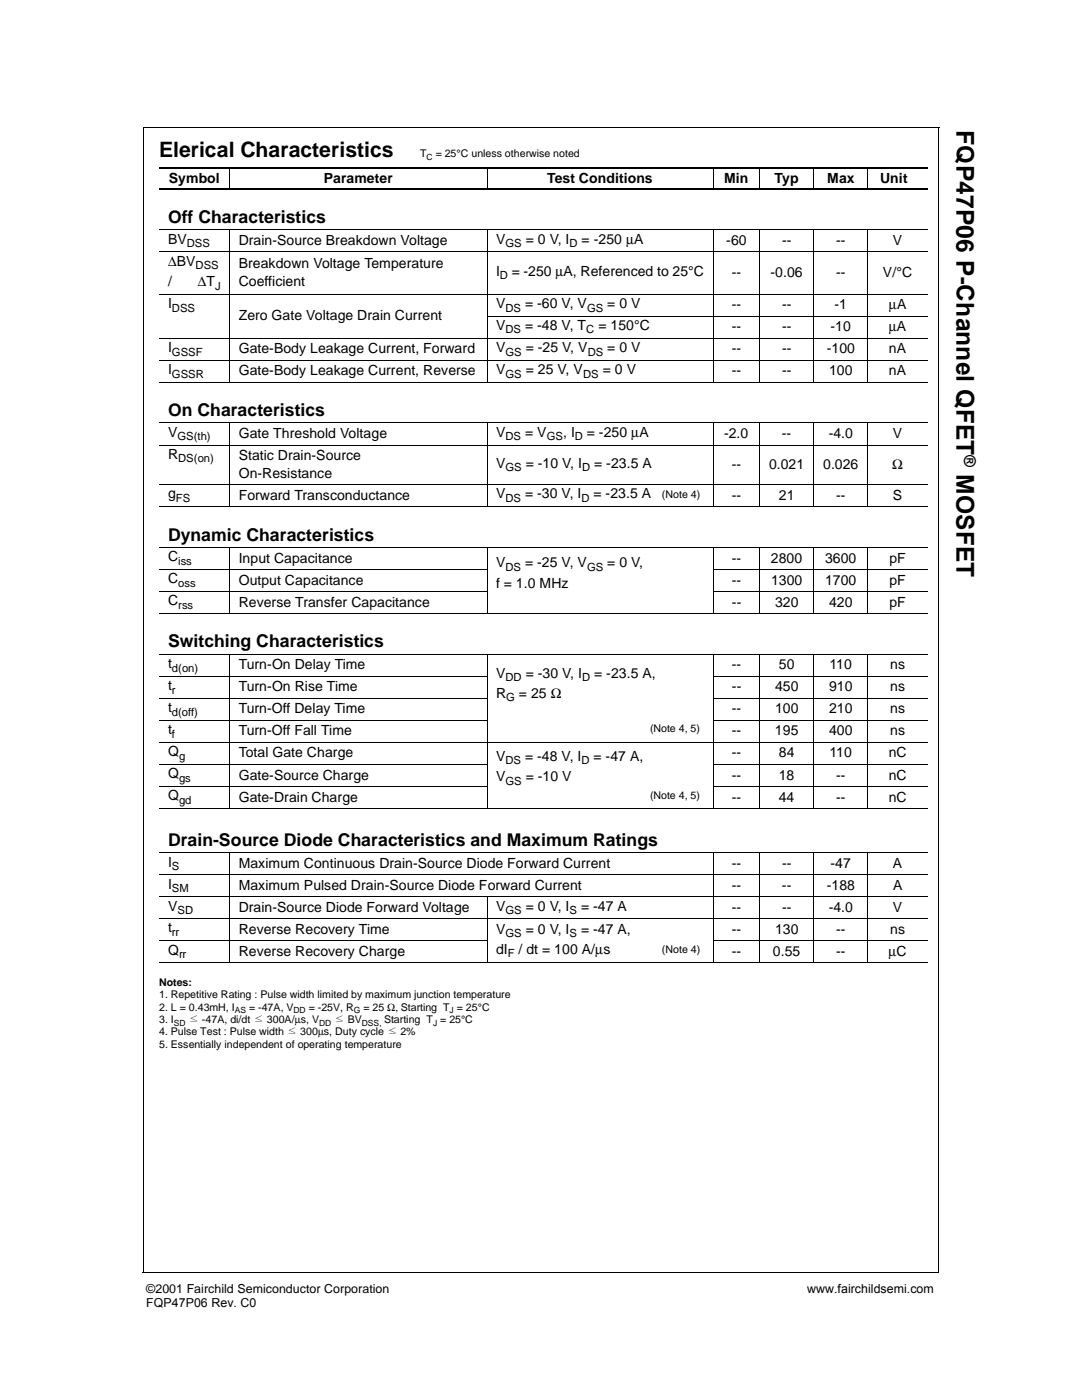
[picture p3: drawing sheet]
<svg xmlns="http://www.w3.org/2000/svg" width="216mm" height="279mm" viewBox="0 0 216 279" stroke-linecap="round" stroke-linejoin="round" font-family="sans-serif">
<defs><g id="words">
<g font-size="4.9">
<text x="190.8" y="26" transform="rotate(90 190.8 26)">FQP47P06 P-Channel QFET</text>
<text x="190.8" y="94.7" transform="rotate(90 190.8 94.7)">MOSFET</text>
</g>
<text font-size="4.2" x="31.7" y="31.4">Elerical Characteristics</text>
<g font-size="3.5">
<text x="33.5" y="44.5">Off Characteristics</text>
<text x="33.5" y="83.1">On Characteristics</text>
<text x="33.5" y="107.9">Dynamic Characteristics</text>
<text x="33.5" y="129.2">Switching Characteristics</text>
<text x="33.5" y="168.8">Drain-Source Diode Characteristics and Maximum Ratings</text>
</g>
<text font-size="3.2" x="192.4" y="90.9" transform="rotate(90 192.4 90.9)">®</text>
<g font-size="2.8">
<text x="33.7" y="36.6">Symbol</text>
<text x="64.6" y="36.6">Parameter</text>
<text x="109.2" y="36.6">Test Conditions</text>
<text x="144.5" y="36.6">Min</text>
<text x="154.6" y="36.6">Typ</text>
<text x="165.1" y="36.6">Max</text>
<text x="175.6" y="36.6">Unit</text>
<text x="33.5" y="48.6">BV</text>
<text x="33.5" y="53">∆BV</text>
<text x="47.6" y="48.9">Drain-Source Breakdown Voltage</text>
<text x="47.6" y="53.6">Breakdown Voltage Temperature</text>
<text x="99" y="48.6">V</text>
<text x="104.9" y="48.6">= 0 V, I</text>
<text x="116" y="48.6">= -250 µA</text>
<text x="144.9" y="48.9">-60</text>
<text x="156" y="48.9">--</text>
<text x="166.8" y="48.9">--</text>
<text x="178.2" y="48.9">V</text>
<text x="33.5" y="57.1">/</text>
<text x="39.5" y="57.1">∆T</text>
<text x="47.6" y="57.1">Coefficient</text>
<text x="99" y="55">I</text>
<text x="102.1" y="55">= -250 µA, Referenced to 25°C</text>
<text x="146" y="55.3">--</text>
<text x="153.8" y="55.3">-0.06</text>
<text x="166.8" y="55.3">--</text>
<text x="176.2" y="55.3">V/°C</text>
<text x="33.5" y="61.5">I</text>
<text x="47.6" y="63.9">Zero Gate Voltage Drain Current</text>
<text x="99" y="65.9">V</text>
<text x="99" y="61.5">V</text>
<text x="104.8" y="61.5">= -60 V, V</text>
<text x="104.8" y="65.9">= -48 V, T</text>
<text x="119.4" y="65.9">= 150°C</text>
<text x="121.2" y="61.5">= 0 V</text>
<text x="146" y="61.7">--</text>
<text x="156" y="61.7">--</text>
<text x="166.5" y="61.7">-1</text>
<text x="177.4" y="61.7">µA</text>
<text x="33.5" y="70.3">I</text>
<text x="47.6" y="70.5">Gate-Body Leakage Current, Forward</text>
<text x="99" y="70.3">V</text>
<text x="104.9" y="70.3">= -25 V, V</text>
<text x="121.2" y="70.3">= 0 V</text>
<text x="146" y="66.1">--</text>
<text x="146" y="70.5">--</text>
<text x="156" y="66.1">--</text>
<text x="156" y="70.5">--</text>
<text x="165" y="70.5">-100</text>
<text x="165.7" y="66.1">-10</text>
<text x="177.4" y="66.1">µA</text>
<text x="177.4" y="70.5">nA</text>
<text x="33.5" y="74.7">I</text>
<text x="47.6" y="74.9">Gate-Body Leakage Current, Reverse</text>
<text x="99" y="74.7">V</text>
<text x="104.9" y="74.7">= 25 V, V</text>
<text x="120.3" y="74.7">= 0 V</text>
<text x="146" y="74.9">--</text>
<text x="156" y="74.9">--</text>
<text x="165.4" y="74.9">100</text>
<text x="177.4" y="74.9">nA</text>
<text x="33.5" y="87.2">V</text>
<text x="47.6" y="87.4">Gate Threshold Voltage</text>
<text x="99" y="87.2">V</text>
<text x="104.8" y="87.2">= V</text>
<text x="112.4" y="87.2">, I</text>
<text x="117.1" y="87.2">= -250 µA</text>
<text x="144.5" y="87.4">-2.0</text>
<text x="156" y="87.4">--</text>
<text x="165.4" y="87.4">-4.0</text>
<text x="178.2" y="87.4">V</text>
<text x="33.5" y="91.6">R</text>
<text x="47.6" y="91.8">Static Drain-Source</text>
<text x="47.6" y="95.3">On-Resistance</text>
<text x="99" y="93.3">V</text>
<text x="104.9" y="93.3">= -10 V, I</text>
<text x="118.6" y="93.3">= -23.5 A</text>
<text x="146" y="93.6">--</text>
<text x="153.5" y="93.6">0.021</text>
<text x="164.3" y="93.6">0.026</text>
<text x="178" y="93.6">Ω</text>
<text x="33.5" y="99.5">g</text>
<text x="47.6" y="99.7">Forward Transconductance</text>
<text x="99" y="99.5">V</text>
<text x="104.8" y="99.5">= -30 V, I</text>
<text x="118.4" y="99.5">= -23.5 A</text>
<text x="146" y="99.7">--</text>
<text x="155.4" y="99.7">21</text>
<text x="166.8" y="99.7">--</text>
<text x="178.2" y="99.7">S</text>
<text x="33.5" y="112">C</text>
<text x="47.6" y="112.3">Input Capacitance</text>
<text x="99" y="113.2">V</text>
<text x="104.8" y="113.2">= -25 V, V</text>
<text x="121.2" y="113.2">= 0 V,</text>
<text x="146" y="112.3">--</text>
<text x="153.8" y="112.3">2800</text>
<text x="164.6" y="112.3">3600</text>
<text x="177.5" y="112.3">pF</text>
<text x="33.5" y="116.4">C</text>
<text x="47.6" y="116.7">Output Capacitance</text>
<text x="99" y="117.3">f = 1.0 MHz</text>
<text x="146" y="116.7">--</text>
<text x="153.8" y="116.7">1300</text>
<text x="164.6" y="116.7">1700</text>
<text x="177.5" y="116.7">pF</text>
<text x="33.5" y="120.8">C</text>
<text x="47.6" y="121.1">Reverse Transfer Capacitance</text>
<text x="146" y="121.1">--</text>
<text x="154.7" y="121.1">320</text>
<text x="165.4" y="121.1">420</text>
<text x="177.5" y="121.1">pF</text>
<text x="33.5" y="137.7">t</text>
<text x="33.5" y="133.3">t</text>
<text x="47.6" y="133.6">Turn-On Delay Time</text>
<text x="47.6" y="138">Turn-On Rise Time</text>
<text x="99" y="135.3">V</text>
<text x="104.9" y="135.3">= -30 V, I</text>
<text x="118.6" y="135.3">= -23.5 A,</text>
<text x="146" y="133.6">--</text>
<text x="146" y="138">--</text>
<text x="154.7" y="138">450</text>
<text x="155.4" y="133.6">50</text>
<text x="165.4" y="138">910</text>
<text x="165.5" y="133.6">110</text>
<text x="177.6" y="133.6">ns</text>
<text x="177.6" y="138">ns</text>
<text x="33.5" y="142.1">t</text>
<text x="47.6" y="142.4">Turn-Off Delay Time</text>
<text x="99" y="139.3">R</text>
<text x="103.5" y="139.3">= 25 Ω</text>
<text x="146" y="142.4">--</text>
<text x="154.6" y="142.4">100</text>
<text x="165.4" y="142.4">210</text>
<text x="177.6" y="142.4">ns</text>
<text x="33.5" y="146.5">t</text>
<text x="47.6" y="146.8">Turn-Off Fall Time</text>
<text x="146" y="146.8">--</text>
<text x="154.6" y="146.8">195</text>
<text x="165.4" y="146.8">400</text>
<text x="177.6" y="146.8">ns</text>
<text x="33.5" y="155.3">Q</text>
<text x="33.5" y="150.9">Q</text>
<text x="47.6" y="151.2">Total Gate Charge</text>
<text x="47.6" y="155.6">Gate-Source Charge</text>
<text x="99" y="155.9">V</text>
<text x="99" y="151.8">V</text>
<text x="104.8" y="151.8">= -48 V, I</text>
<text x="104.9" y="155.9">= -10 V</text>
<text x="118.4" y="151.8">= -47 A,</text>
<text x="146" y="155.6">--</text>
<text x="146" y="151.2">--</text>
<text x="155.4" y="155.6">18</text>
<text x="155.4" y="151.2">84</text>
<text x="165.5" y="151.2">110</text>
<text x="166.8" y="155.6">--</text>
<text x="177.3" y="155.6">nC</text>
<text x="177.3" y="151.2">nC</text>
<text x="33.5" y="159.7">Q</text>
<text x="47.6" y="160">Gate-Drain Charge</text>
<text x="146" y="160">--</text>
<text x="155.4" y="160">44</text>
<text x="166.8" y="160">--</text>
<text x="177.3" y="160">nC</text>
<text x="33.5" y="172.9">I</text>
<text x="47.6" y="173.2">Maximum Continuous Drain-Source Diode Forward Current</text>
<text x="146" y="173.2">--</text>
<text x="156" y="173.2">--</text>
<text x="165.7" y="173.2">-47</text>
<text x="178.2" y="173.2">A</text>
<text x="33.5" y="177.3">I</text>
<text x="47.6" y="177.6">Maximum Pulsed Drain-Source Diode Forward Current</text>
<text x="146" y="177.6">--</text>
<text x="156" y="177.6">--</text>
<text x="165" y="177.6">-188</text>
<text x="178.2" y="177.6">A</text>
<text x="33.5" y="181.7">V</text>
<text x="47.6" y="182">Drain-Source Diode Forward Voltage</text>
<text x="99" y="181.7">V</text>
<text x="104.9" y="181.7">= 0 V, I</text>
<text x="116" y="181.7">= -47 A</text>
<text x="146" y="182">--</text>
<text x="156" y="182">--</text>
<text x="165.4" y="182">-4.0</text>
<text x="178.2" y="182">V</text>
<text x="33.5" y="190.5">Q</text>
<text x="33.5" y="186.1">t</text>
<text x="47.6" y="186.4">Reverse Recovery Time</text>
<text x="47.6" y="190.8">Reverse Recovery Charge</text>
<text x="99" y="190.3">dI</text>
<text x="99" y="186.3">V</text>
<text x="103.5" y="190.3">/ dt = 100 A/µs</text>
<text x="104.9" y="186.3">= 0 V, I</text>
<text x="116" y="186.3">= -47 A,</text>
<text x="146" y="190.8">--</text>
<text x="146" y="186.4">--</text>
<text x="154.2" y="190.8">0.55</text>
<text x="154.6" y="186.4">130</text>
<text x="166.8" y="190.8">--</text>
<text x="166.8" y="186.4">--</text>
<text x="177.3" y="190.8">µC</text>
<text x="177.6" y="186.4">ns</text>
</g>
<g font-size="2.5">
<text x="29.2" y="258">©2001 Fairchild Semiconductor Corporation</text>
<text x="29.2" y="260.9">FQP47P06 Rev. C0</text>
<text x="161.1" y="258.1">www.fairchildsemi.com</text>
</g>
<g font-size="2.2">
<text x="37.3" y="49.3">DSS</text>
<text x="39" y="53.7">DSS</text>
<text x="100.8" y="49.3">GS</text>
<text x="113.7" y="49.3">D</text>
<text x="42.9" y="57.8">J</text>
<text x="99.7" y="55.8">D</text>
<text x="34.3" y="62.2">DSS</text>
<text x="100.8" y="62.2">DS</text>
<text x="117.1" y="62.2">GS</text>
<text x="34.3" y="71">GSSF</text>
<text x="100.8" y="66.5">DS</text>
<text x="100.8" y="71">GS</text>
<text x="117" y="66.5">C</text>
<text x="117.3" y="71">DS</text>
<text x="34.3" y="75.4">GSSR</text>
<text x="100.8" y="75.4">GS</text>
<text x="116.3" y="75.4">DS</text>
<text x="35.4" y="87.9">GS(th)</text>
<text x="100.8" y="87.9">DS</text>
<text x="109.1" y="87.9">GS</text>
<text x="114.7" y="87.9">D</text>
<text x="35.6" y="92.3">DS(on)</text>
<text x="100.8" y="94">GS</text>
<text x="116.2" y="94">D</text>
<text x="35.1" y="100.2">FS</text>
<text x="100.8" y="100.2">DS</text>
<text x="116" y="100.2">D</text>
<text x="35.6" y="112.7">iss</text>
<text x="100.8" y="113.9">DS</text>
<text x="117.1" y="113.9">GS</text>
<text x="35.6" y="117.1">oss</text>
<text x="35.6" y="121.5">rss</text>
<text x="34.3" y="134">d(on)</text>
<text x="100.8" y="135.9">DD</text>
<text x="116.2" y="135.9">D</text>
<text x="34.3" y="138.4">r</text>
<text x="34.3" y="142.8">d(off)</text>
<text x="101" y="140">G</text>
<text x="34.3" y="147.2">f</text>
<text x="35.7" y="151.6">g</text>
<text x="35.7" y="156">gs</text>
<text x="100.8" y="152.6">DS</text>
<text x="116" y="152.6">D</text>
<text x="35.7" y="160.4">gd</text>
<text x="100.8" y="156.6">GS</text>
<text x="34.3" y="173.6">S</text>
<text x="34.3" y="178">SM</text>
<text x="35.4" y="182.4">SD</text>
<text x="100.8" y="182.4">GS</text>
<text x="113.7" y="182.4">S</text>
<text x="34.3" y="186.8">rr</text>
<text x="35.7" y="191.2">rr</text>
<text x="100.8" y="187">GS</text>
<text x="101.3" y="191.1">F</text>
<text x="113.7" y="187">S</text>
</g>
<g font-size="2.1">
<text x="83.8" y="31.4">T</text>
<text x="87" y="31.4">= 25°C unless otherwise noted</text>
<text x="132.1" y="99.4">(Note 4)</text>
<text x="129.7" y="146.1">(Note 4, 5)</text>
<text x="129.7" y="159.4">(Note 4, 5)</text>
<text x="132.1" y="190.2">(Note 4)</text>
<text x="31.8" y="196.7">Notes:</text>
<text x="31.8" y="199.2">1. Repetitive Rating : Pulse width limited by maximum junction temperature</text>
<text x="31.8" y="201.7">2. L = 0.43mH, I</text>
<text x="49.7" y="201.7">= -47A, V</text>
<text x="61.6" y="201.7">= -25V, R</text>
<text x="72.5" y="201.7">= 25 Ω, Starting T = 25°C</text>
<text x="31.7" y="204.1">3. I</text>
<text x="31.8" y="206.6">4. Pulse Test : Pulse width ≤ 300µs, Duty cycle ≤ 2%</text>
<text x="31.8" y="209.1">5. Essentially independent of operating temperature</text>
<text x="37.8" y="204.1">≤ -47A, di/dt ≤ 300A/µs, V</text>
<text x="66.9" y="204.1">≤ BV</text>
<text x="76.6" y="204.1">Starting T = 25°C</text>
</g>
<g font-size="1.7">
<text x="85.1" y="31.9">C</text>
<text x="46.9" y="202.2">AS</text>
<text x="58.6" y="202.2">DD</text>
<text x="70.6" y="202.2">G</text>
<text x="89.7" y="202.2">J</text>
<text x="34.7" y="204.7">SD</text>
<text x="63.7" y="204.7">DD</text>
<text x="72.2" y="204.7">DSS,</text>
<text x="86.4" y="204.7">J</text>
</g>
</g></defs>
<g fill="none" stroke="#000" stroke-width=".2">
<path d="M28.6 25.4h158.8M28.6 25.3v228.7M45.8 33.4v4.5M97.2 33.4v4.5M142.3 33.4v4.5M151.6 33.4v4.5M162.4 33.4v4.5M173.2 33.4v4.5M187.3 25.4v228.7M31.7 45.8h153.3M31.7 50.2h153.3M31.7 58.7h153.3"/>
<path d="M45.8 45.8v30.5M97.2 45.8v30.5M142.3 45.8v30.5M151.6 45.8v30.5M162.4 45.8v30.5M173.2 45.8v30.5M31.7 67.5h153.3M31.7 71.9h153.3M31.7 76.3h153.3M97.2 63.1h87.8M31.7 84.4h153.3M31.7 88.8h153.3"/>
<path d="M31.7 96.7h153.3M45.8 84.4v16.8M97.2 84.4v16.8M142.3 84.4v16.8M151.6 84.4v16.8M162.4 84.4v16.8M173.2 84.4v16.8M31.7 101.1h153.3M31.7 109.3h153.3M31.7 113.6h65.5M31.7 118h65.5M45.8 109.2v13.3"/>
<path d="M97.2 109.2v13.3M142.2 113.6h42.8M142.2 118h42.8M142.3 109.2v13.3M151.6 109.2v13.3M162.4 109.2v13.3M173.2 109.2v13.3M31.7 122.4h153.3M31.7 130.6h153.3M31.7 135h65.5M31.7 139.4h65.5M45.8 130.5v30.9"/>
<path d="M97.2 130.5v30.9M142.2 135h42.8M142.2 139.4h42.8M142.3 130.5v30.9M151.6 130.5v30.9M162.4 130.5v30.9M173.2 130.5v30.9M31.7 143.8h65.5M31.7 148.1h153.3M31.7 152.5h65.5M31.7 156.9h65.5M142.2 143.8h42.8"/>
<path d="M142.2 152.5h42.8M142.2 156.9h42.8M31.7 161.3h153.3M31.7 170.1h153.3M31.7 174.5h153.3M31.7 178.9h153.3M45.8 170.1v22.1M97.2 178.9v13.3M142.3 170.1v22.1M151.6 170.1v22.1M162.4 170.1v22.1M173.2 170.1v22.1"/>
<path d="M31.7 183.3h153.3M31.7 187.7h65.5M31.7 192.2h153.3M142.2 187.7h42.8M28.5 254h158.8"/>
</g>
<path d="M31.7 33.5h153.3M31.7 37.8h153.3" fill="none" stroke="#000" stroke-width=".25"/>
<use href="#words"/>
</svg>
